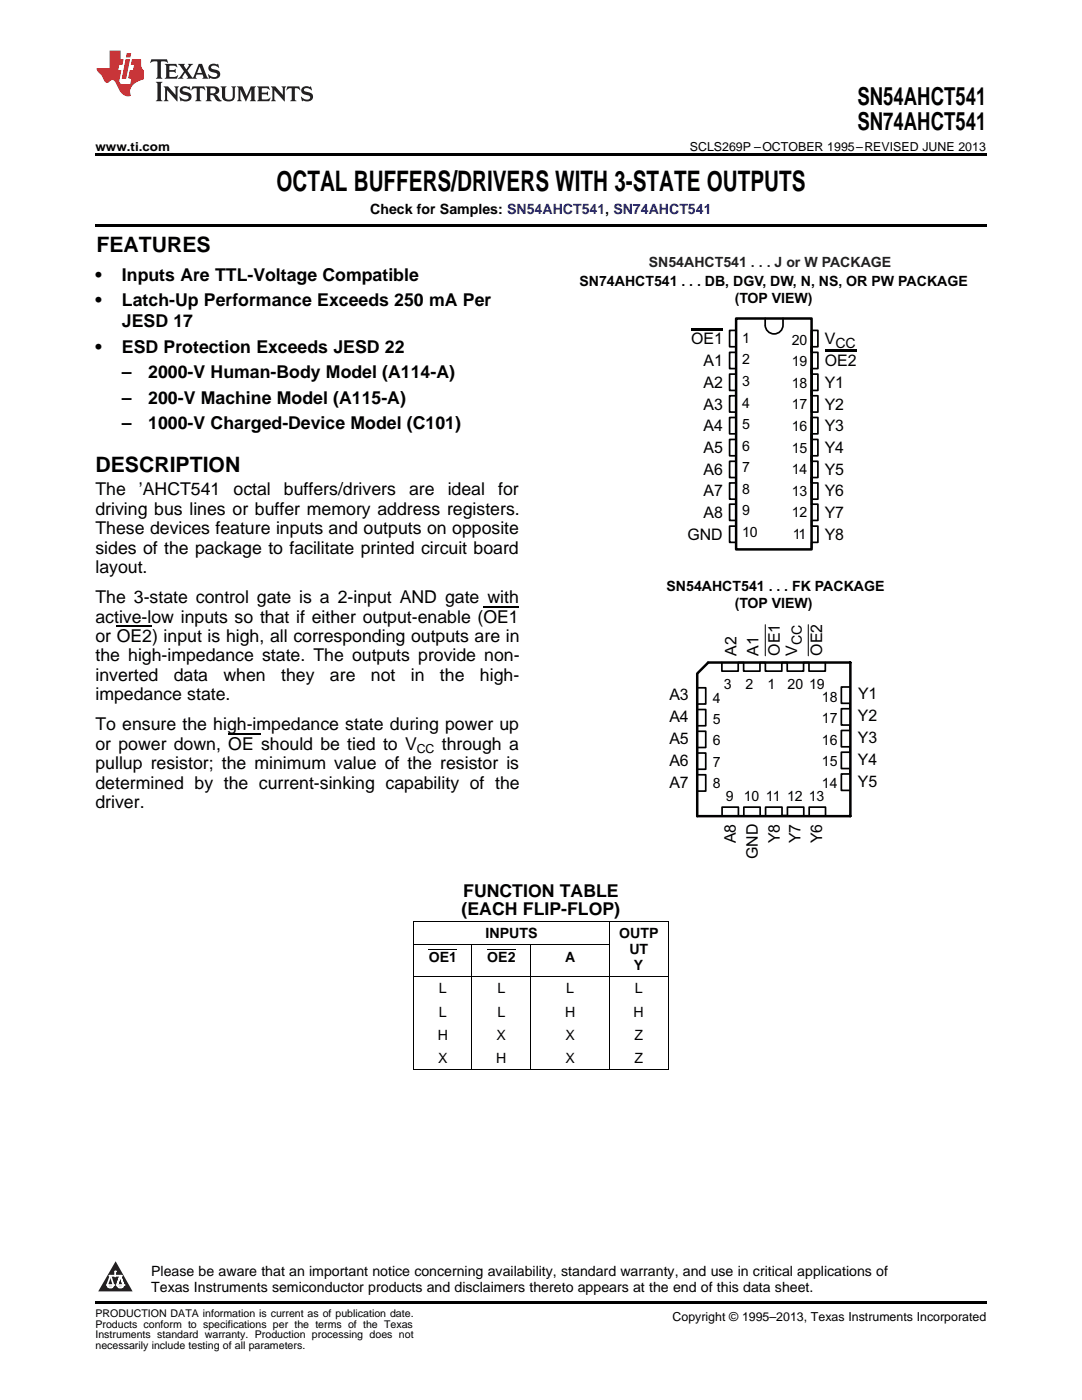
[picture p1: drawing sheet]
<svg xmlns="http://www.w3.org/2000/svg" width="216mm" height="279mm" viewBox="0 0 216 279" stroke-linecap="round" stroke-linejoin="round" font-family="sans-serif">
<defs><g id="words">
<text font-size="5.6" x="55.1" y="38.1">OCTAL BUFFERS/DRIVERS WITH 3-STATE OUTPUTS</text>
<g font-size="4.9">
<text x="171.1" y="21">SN54AHCT541</text>
<text x="171.1" y="25.9">SN74AHCT541</text>
</g>
<g font-size="4.2">
<text x="19.2" y="50.3">FEATURES</text>
<text x="19" y="94.1">DESCRIPTION</text>
</g>
<g font-size="3.5">
<text x="19" y="56">•</text>
<text x="24.3" y="56">Inputs Are TTL-Voltage Compatible</text>
<text x="19" y="61.1">•</text>
<text x="24.3" y="61.1">Latch-Up Performance Exceeds 250 mA Per</text>
<text x="24.3" y="65.3">JESD 17</text>
<text x="19" y="70.4">•</text>
<text x="24.3" y="70.4">ESD Protection Exceeds JESD 22</text>
<text x="24.3" y="75.5">–</text>
<text x="29.6" y="75.5">2000-V Human-Body Model (A114-A)</text>
<text x="24.3" y="80.6">–</text>
<text x="29.6" y="80.6">200-V Machine Model (A115-A)</text>
<text x="24.3" y="85.7">–</text>
<text x="29.6" y="85.7">1000-V Charged-Device Model (C101)</text>
<text x="19" y="98.8">The</text>
<text x="27.7" y="98.8">’AHCT541</text>
<text x="46.6" y="98.8">octal</text>
<text x="56.7" y="98.8">buffers/drivers</text>
<text x="81.6" y="98.8">are</text>
<text x="89.3" y="98.8">ideal</text>
<text x="99.4" y="98.8">for</text>
<text x="19" y="102.7">driving bus lines or buffer memory address registers.</text>
<text x="19" y="106.6">These devices feature inputs and outputs on opposite</text>
<text x="19" y="110.5">sides of the package to facilitate printed circuit board</text>
<text x="19" y="114.4">layout.</text>
<text x="19" y="120.4">The 3-state control gate is a 2-input AND gate with</text>
<text x="19" y="124.2">active-low inputs so that if either output-enable (OE1</text>
<text x="19" y="128.1">or OE2) input is high, all corresponding outputs are in</text>
<text x="19" y="132">the high-impedance state. The outputs provide non-</text>
<text x="19" y="135.9">inverted</text>
<text x="34.7" y="135.9">data</text>
<text x="44.6" y="135.9">when</text>
<text x="56.1" y="135.9">they</text>
<text x="65.8" y="135.9">are</text>
<text x="74" y="135.9">not</text>
<text x="82" y="135.9">in</text>
<text x="87.8" y="135.9">the</text>
<text x="95.8" y="135.9">high-</text>
<text x="19" y="139.8">impedance state.</text>
<text x="19" y="145.8">To ensure the high-impedance state during power up</text>
<text x="19" y="149.6">or power down, OE should be tied to V</text>
<text x="88.2" y="149.6">through a</text>
<text x="19" y="153.5">pullup resistor; the minimum value of the resistor is</text>
<text x="19" y="157.4">determined by the current-sinking capability of the</text>
<text x="19" y="161.3">driver.</text>
<text x="92.4" y="179.1">FUNCTION TABLE</text>
<text x="92.1" y="182.6">(EACH FLIP-FLOP)</text>
</g>
<g font-size="3.2">
<text x="137.9" y="68.7">OE1</text>
<text x="164.6" y="68.7">V</text>
<text x="140.4" y="73.1">A1</text>
<text x="140.4" y="77.4">A2</text>
<text x="164.6" y="77.4">Y1</text>
<text x="164.6" y="73.1">OE2</text>
<text x="140.4" y="81.7">A3</text>
<text x="164.6" y="81.7">Y2</text>
<text x="140.4" y="86.1">A4</text>
<text x="164.6" y="86.1">Y3</text>
<text x="140.4" y="90.4">A5</text>
<text x="140.4" y="94.7">A6</text>
<text x="164.6" y="90.4">Y4</text>
<text x="164.6" y="94.7">Y5</text>
<text x="140.4" y="99.1">A7</text>
<text x="164.6" y="99.1">Y6</text>
<text x="137.2" y="107.8">GND</text>
<text x="140.4" y="103.4">A8</text>
<text x="164.6" y="103.4">Y7</text>
<text x="164.6" y="107.8">Y8</text>
<text x="146.9" y="130.9" transform="rotate(-90 146.9 130.9)">A2</text>
<text x="151.3" y="130.9" transform="rotate(-90 151.3 130.9)">A1</text>
<text x="155.6" y="130.9" transform="rotate(-90 155.6 130.9)">OE1</text>
<text x="159.1" y="130.9" transform="rotate(-90 159.1 130.9)">V</text>
<text x="164.1" y="130.9" transform="rotate(-90 164.1 130.9)">OE2</text>
<text x="133.6" y="139.7">A3</text>
<text x="171.2" y="144">Y2</text>
<text x="171.2" y="139.6">Y1</text>
<text x="133.6" y="144.1">A4</text>
<text x="133.6" y="148.4">A5</text>
<text x="171.2" y="148.4">Y3</text>
<text x="133.6" y="152.8">A6</text>
<text x="171.2" y="152.7">Y4</text>
<text x="133.6" y="157.2">A7</text>
<text x="171.2" y="157.1">Y5</text>
<text x="146.8" y="168.3" transform="rotate(-90 146.8 168.3)">A8</text>
<text x="151.2" y="171.5" transform="rotate(-90 151.2 171.5)">GND</text>
<text x="155.6" y="168.3" transform="rotate(-90 155.6 168.3)">Y8</text>
<text x="159.7" y="168.3" transform="rotate(-90 159.7 168.3)">Y7</text>
<text x="164.1" y="168.3" transform="rotate(-90 164.1 168.3)">Y6</text>
</g>
<g font-size="2.8">
<text x="73.9" y="42.7">Check for Samples: SN54AHCT541, SN74AHCT541</text>
<text x="115.6" y="57">SN74AHCT541 . . . DB, DGV, DW, N, NS, OR PW PACKAGE</text>
<text x="146.6" y="60.5">(TOP VIEW)</text>
<text x="148.1" y="68.4">1</text>
<text x="158" y="68.8">20</text>
<text x="166.7" y="69.5">CC</text>
<text x="148.1" y="72.7">2</text>
<text x="148.1" y="77">3</text>
<text x="158" y="73.1">19</text>
<text x="158" y="77.4">18</text>
<text x="148.1" y="81.3">4</text>
<text x="158" y="81.7">17</text>
<text x="148.1" y="85.7">5</text>
<text x="148.1" y="90">6</text>
<text x="158" y="86">16</text>
<text x="148.1" y="94.3">7</text>
<text x="158" y="90.3">15</text>
<text x="158" y="94.6">14</text>
<text x="148.1" y="98.6">8</text>
<text x="158" y="98.9">13</text>
<text x="148.1" y="102.9">9</text>
<text x="148.1" y="107.2">10</text>
<text x="158" y="103.2">12</text>
<text x="158.2" y="107.5">11</text>
<text x="133" y="117.9">SN54AHCT541 . . . FK PACKAGE</text>
<text x="146.6" y="121.4">(TOP VIEW)</text>
<text x="160" y="128.8" transform="rotate(-90 160 128.8)">CC</text>
<text x="144.5" y="137.6">3</text>
<text x="148.8" y="137.6">2</text>
<text x="153.1" y="137.6">1</text>
<text x="157.1" y="137.6">20 19</text>
<text x="142.3" y="140.2">4</text>
<text x="164" y="140.1">18</text>
<text x="142.3" y="144.5">5</text>
<text x="142.3" y="148.8">6</text>
<text x="164" y="144.4">17</text>
<text x="164" y="148.6">16</text>
<text x="142.3" y="153">7</text>
<text x="164" y="152.9">15</text>
<text x="142.3" y="157.3">8</text>
<text x="144.9" y="159.9">9 10 11 12 13</text>
<text x="164" y="157.2">14</text>
<text x="85.5" y="191.9">OE1</text>
<text x="96.9" y="187.3">INPUTS</text>
<text x="97.2" y="191.9">OE2</text>
<text x="112.7" y="191.9">A</text>
<text x="123.5" y="187.3">OUTP</text>
<text x="125.6" y="190.4">UT</text>
<text x="126.5" y="193.6">Y</text>
<text x="87.6" y="198.3">L</text>
<text x="87.6" y="202.9">L</text>
<text x="99.3" y="198.3">L</text>
<text x="99.3" y="202.9">L</text>
<text x="112.7" y="202.9">H</text>
<text x="113" y="198.3">L</text>
<text x="126.4" y="202.9">H</text>
<text x="126.7" y="198.3">L</text>
<text x="87.3" y="207.6">H</text>
<text x="99.1" y="207.6">X</text>
<text x="112.8" y="207.6">X</text>
<text x="126.6" y="207.6">Z</text>
<text x="87.4" y="212.2">X</text>
<text x="99" y="212.2">H</text>
<text x="112.8" y="212.2">X</text>
<text x="126.6" y="212.2">Z</text>
<text x="30.2" y="254.7">Please be aware that an important notice concerning availability, standard warranty, and use in critical applications of</text>
<text x="30.2" y="257.9">Texas Instruments semiconductor products and disclaimers thereto appears at the end of this data sheet.</text>
</g>
<text font-size="2.8" fill="#231f20" x="129.5" y="53.3">SN54AHCT541 . . . J or W PACKAGE</text>
<g font-size="2.5">
<text x="19" y="30.1">www.ti.com</text>
<text x="137.7" y="30.1">SCLS269P –OCTOBER 1995–REVISED JUNE 2013</text>
<text x="83.1" y="150.4">CC</text>
<text x="134.2" y="263.6">Copyright © 1995–2013, Texas Instruments Incorporated</text>
</g>
<g font-size="2.1">
<text x="19" y="262.9">PRODUCTION DATA information is current as of publication date.</text>
<text x="19" y="265">Products conform to specifications per the terms of the Texas</text>
<text x="19" y="267.1">Instruments standard warranty. Production processing does not</text>
<text x="19" y="269.2">necessarily include testing of all parameters.</text>
</g>
<text font-size=".4" fill="#fff" x="19" y="50.2">1</text>
</g></defs>
<path d="M19 259.7h177.8v.5h-177.8z" fill="#000"/>
<path d="M23.1 251.7l3.4 6h-6.9z" fill="#231f20"/>
<path d="M21.4 256.5h1.2l-.3 .5h-.3a.55 .55 0 0 1-.6-.5z" fill-rule="evenodd" fill="#fff"/>
<path d="M21.4 256.5h1.2l-.3 .5h-.3a.55 .55 0 0 1-.6-.5z" fill="none" stroke="#231f20" stroke-width=".34"/>
<path d="M21.4 256.5h1.2l-.3 .5h-.5z" fill="none" stroke="#fff" stroke-width=".34"/>
<path d="M23 254.7h.1" fill="none" stroke="#fff" stroke-width=".34"/>
<path d="M23 253.7v1z" fill="#fff"/>
<path d="M23 253.7v1z" fill="none" stroke="#fff" stroke-width=".34"/>
<circle cx="23" cy="253.7" r=".17" fill="#fff"/>
<path d="M21.9 254.6h.1" fill="none" stroke="#fff" stroke-width=".34"/>
<path d="M21.9 254.6h2.3z" fill="#fff"/>
<path d="M21.9 254.6h2.3z" fill="none" stroke="#fff" stroke-width=".34"/>
<circle cx="24.2" cy="254.6" r=".17" fill="#fff"/>
<path d="M23.3 256.5h.1" fill="none" stroke="#fff" stroke-width=".34"/>
<path d="M24 254.6l-.7 1.9z" fill="#fff"/>
<path d="M24 254.6l-.7 1.9z" fill="none" stroke="#fff" stroke-width=".34"/>
<path d="M24 254.6l.7 1.9z" fill="#fff"/>
<path d="M24 254.6l.7 1.9z" fill="none" stroke="#fff" stroke-width=".34"/>
<path d="M24.6 256.5h.1" fill="none" stroke="#fff" stroke-width=".34"/>
<circle cx="21.4" cy="256.5" r=".17" fill="#fff"/>
<path d="M22.1 254.6l-.7 1.9z" fill="#fff"/>
<path d="M22.1 254.6l-.7 1.9z" fill="none" stroke="#fff" stroke-width=".34"/>
<path d="M22.1 254.6l.5 1.9z" fill="#fff"/>
<path d="M22.1 254.6l.5 1.9z" fill="none" stroke="#fff" stroke-width=".34"/>
<circle cx="22.6" cy="256.5" r=".17" fill="#fff"/>
<path d="M23.4 256.5h1.3a.65 .65 0 0 1-.7 .5 .65 .65 0 0 1-.6-.5z" fill-rule="evenodd" fill="#fff"/>
<path d="M23.4 256.5h1.3a.65 .65 0 0 1-.7 .5 .65 .65 0 0 1-.6-.5z" fill="none" stroke="#231f20" stroke-width=".34"/>
<path d="M23.4 256.5h1.3l-.4 .5h-.6z" fill="none" stroke="#fff" stroke-width=".34"/>
<path d="M23.3 256.5h.1" fill="none" stroke="#fff" stroke-width=".34"/>
<circle cx="24.7" cy="256.5" r=".17" fill="#fff"/>
<path d="M152.7 124.7v6.2M161.3 124.7v6.2M82.5 194.8h50.8M82.5 188.5h39.1M82.5 183.8h50.8M82.6 183.9v29.6M94.2 188.5v25M105.9 188.5v25M121.6 183.9v29.6M133.3 183.9v29.6M82.5 213.4h50.8" fill="none" stroke="#000" stroke-width=".2"/>
<g fill="none" stroke="#000" stroke-width=".34">
<path d="M145.6 65.9h1.2v16.3h-1.2v-3.2h1.2v-1.1h-1.2v-3.2h1.2v-1.1h-1.2v-3.3h1.2v-1.1h-1.2zM146.8 65.9v16.3zM152.7 63.5v1.4a1.78 1.78 0 0 0 1.8 1.7 1.78 1.78 0 0 0 1.7-1.7v-1.4M161.9 65.9h1.3v3.3h-1.3v1.1h1.3v3.3h-1.3v1.1h1.3v3.2h-1.3v1.1h1.3v3.2h-1.3zM161.9 65.9v16.3zM145.6 83.3h1.2v16.3h-1.2v-3.2h1.2v-1.1h-1.2v-3.2h1.2v-1.1h-1.2v-3.3h1.2v-1.1h-1.2zM146.8 83.3v16.3zM146.8 82.2v1.1M146.8 99.6v1.1M161.9 83.3h1.3v3.3h-1.3v1.1h1.3v3.3h-1.3v1.1h1.3v3.2h-1.3v1.1h1.3v3.2h-1.3zM161.9 83.3v16.3zM161.9 82.2v1.1"/>
<path d="M161.9 99.6v1.1M146.8 100.6h-1.2v3.3h1.2v1.1h-1.2v3.2h1.2v1.1M161.9 100.6h1.3v3.3h-1.3v1.1h1.3v3.2h-1.3v1.1M139.1 137.3h1.7v3.2h-1.7v1.1h1.7v3.2h-1.7v1.1h1.7v3.3h-1.7v1.1h1.7v3.2h-1.7v1.1h1.7v3.3h-1.7M144 132.2v1.7h3.3v-1.7h1.1v1.7h3.2v-1.7h1.1v1.7h3.3v-1.7h1.1v1.7h3.2v-1.7h1.1v1.7h3.3v-1.7M169.6 137.1h-1.7v3.3h1.7v1h-1.7v3.3h1.7v1.1h-1.7v3.2h1.7v1.1h-1.7v3.3h1.7v1.1h-1.7v3.2h1.7M144.1 162.8v-1.7h3.2v1.7h1.1v-1.7h3.3v1.7h1.1v-1.7h3.2v1.7h1.1v-1.7h3.3v1.7h1.1v-1.7h3.2v1.7M155.9 162.8h1.1"/>
</g>
<path d="M146.9 63.6h15v46h-15zM169.7 132.2l-28.4 .1-2.2 2.1v28.5h30.6M169.7 132.2v30.7" fill="none" stroke="#000" stroke-width=".5"/>
<path d="M137.9 65.7h6.3M164.6 70h6.3" fill="none" stroke="#000" stroke-width=".4"/>
<path d="M19 30.6h177.8v.5h-177.8zM19 44.7h177.8v.5h-177.8z" fill="#000"/>
<path d="M30.2 11.8l-.2 .8a1.31 1.31 0 0 1 1.4-.3v2.9l-.3 .5h1.3l-.3-.5v-2.7l.3-.3a1.09 1.09 0 0 1 1.1 .4l-.2-.8zM32.9 12.8l.3 .4v2l-.3 .5h2.4l.2-.7a1.48 1.48 0 0 1-1.7 .3v-1l1 .1 .2 .2v-.9l-.2 .3h-1v-.7l.2-.2a1.73 1.73 0 0 1 1.4 .3l-.2-.6zM35.5 12.8l1.2 1.4-.7 1-.5 .5h1.1l-.2-.3 .5-.9 .6 .9-.2 .3h2l-.3-.3 .2-.5h1.2l.2 .5-.2 .3h1.2l-.3-.4-1-2.5h-.6l-1.3 2.7-1-1.4 1.1-1.3h-1l.2 .2-.5 .9-.5-.9 .2-.2zM39.8 13.3l.5 1.3h-1zM41.9 12.9a.83 .83 0 0 0-.3 1 .83 .83 0 0 0 .8 .5l.8 .2 .2 .3a1 1 0 0 1-1 .5 1 1 0 0 1-.8-.6l.1 .9 .2-.1a1.65 1.65 0 0 0 2-.5 .89 .89 0 0 0-.8-1.2l-.8-.2-.2-.3a.91 .91 0 0 1 1.6 .2l-.2-.8h-.4a1.34 1.34 0 0 0-1.2 .1zM31.1 16.3l.3 .5v2.9l-.3 .5h1.3l-.3-.5v-2.9l.3-.5zM32.7 17.2l.2 .5v2l-.2 .5h.9l-.3-.5 .1-1.7 2 2.2v-2.5l.3-.5h-.9l.2 .3v1.4l-1.5-1.7zM36.2 17.4a.83 .83 0 0 0-.3 .9 .83 .83 0 0 0 .8 .6l.8 .2 .2 .3a1 1 0 0 1-1 .5 1 1 0 0 1-.8-.6l.1 .9 .2-.1a1.66 1.66 0 0 0 2-.5 .89 .89 0 0 0-.9-1.2l-.7-.2-.2-.3a.91 .91 0 0 1 1.6 .2l-.2-.9-.4 .1a1.36 1.36 0 0 0-1.2 .1zM38.4 17.2l-.2 .9a.61 .61 0 0 1 1.1-.3v1.9l-.4 .5h1.3l-.3-.5v-1.9l.2-.2a.81 .81 0 0 1 .8 .5l-.1-.9zM41 17.2l.3 .5v2l-.3 .5h1.3l-.3-.3v-.9a.72 .72 0 0 1 .9 .6 .85 .85 0 0 0 1.4 .5l-.5-.3-.5-.7-.3-.3a.78 .78 0 0 0 .7-.7 .78 .78 0 0 0-.7-.8zM42 17.7l.2-.1a.6 .6 0 0 1 .7 .1 .6 .6 0 0 1 .1 .7l-.2 .2h-.8zM44 17.2l.3 .3a3.4 3.4 0 0 0 .3 2.4 1.57 1.57 0 0 0 2.2-.3l.1-2.1 .2-.3h-1l.3 .5v1.5a.76 .76 0 0 1-.7 .7 .76 .76 0 0 1-.8-.7v-1.5l.3-.5zM47.3 17.2l.3 .5v2l-.3 .5h.9l-.2-.5v-1.8l1 2.3 1.1-2.3v1.8l-.2 .5h1.2l-.3-.5v-2l.3-.5h-1.1l-.8 2-.8-2zM51.3 17.2l.3 .5v2l-.3 .5h2.4l.2-.7a1.49 1.49 0 0 1-1.6 .3l-.1-1h1l.3 .3v-.9l-.3 .3h-1v-.7l.3-.2a1.73 1.73 0 0 1 1.4 .3l-.3-.7zM54.1 17.2l.3 .5v2l-.3 .5h1l-.4-.5 .1-1.7 2 2.2v-2.5l.3-.5h-.9l.2 .3v1.4l-1.5-1.7zM57.4 17.2l-.2 .9a.8 .8 0 0 1 1-.5v2.1l-.3 .5h1.3l-.4-.5v-1.9l.2-.2a.81 .81 0 0 1 .9 .5l-.2-.9zM60.4 17.4a.83 .83 0 0 0-.3 .9 .83 .83 0 0 0 .8 .6l.8 .2 .2 .3a1 1 0 0 1-1 .5 1 1 0 0 1-.8-.6l.2 .9 .1-.1a1.66 1.66 0 0 0 2-.5 .89 .89 0 0 0-.8-1.2l-.8-.2-.2-.3a.91 .91 0 0 1 1.6 .2l-.2-.9-.3 .1a1.35 1.35 0 0 0-1.3 .1z" fill="#231f20"/>
<path d="M21.9 10.1v3.5h-2.6a2.13 2.13 0 0 0 .9 1.4l.4 .6a.94 .94 0 0 0 1.1 .9 .75 .75 0 0 1 .6-.5 .75 .75 0 0 1 .7 .4l.5 1a2.1 2.1 0 0 0 2.6 1.7 2.2 2.2 0 0 1 1.7-3l.9-.3v-1.8a1.16 1.16 0 0 1-.5-1v-1.2h-1.9l-.2 1.2h.7l-.3 1h-.6l-.3 1.3v.3l.6 .1-.2 1.1h-.9a.93 .93 0 0 1-1.3-.8l.4-2h-.6l.2-1h.6l.3-1.2h-.6v-1.7zM25.1 11.8l-.8 3.9h.9l.7-3.9zM25.3 10.6l-.2 .9h.9l.2-.9z" fill="#ee1d23"/>
<path d="M85.5 189.4h5.7M97.2 189.4h5.7" fill="none" stroke="#000" stroke-width=".2"/>
<path d="M23.3 125h7M96.4 121.1h7.1M45.5 146.5h6.6" fill="none" stroke="#000" stroke-width=".25"/>
<use href="#words"/>
</svg>
